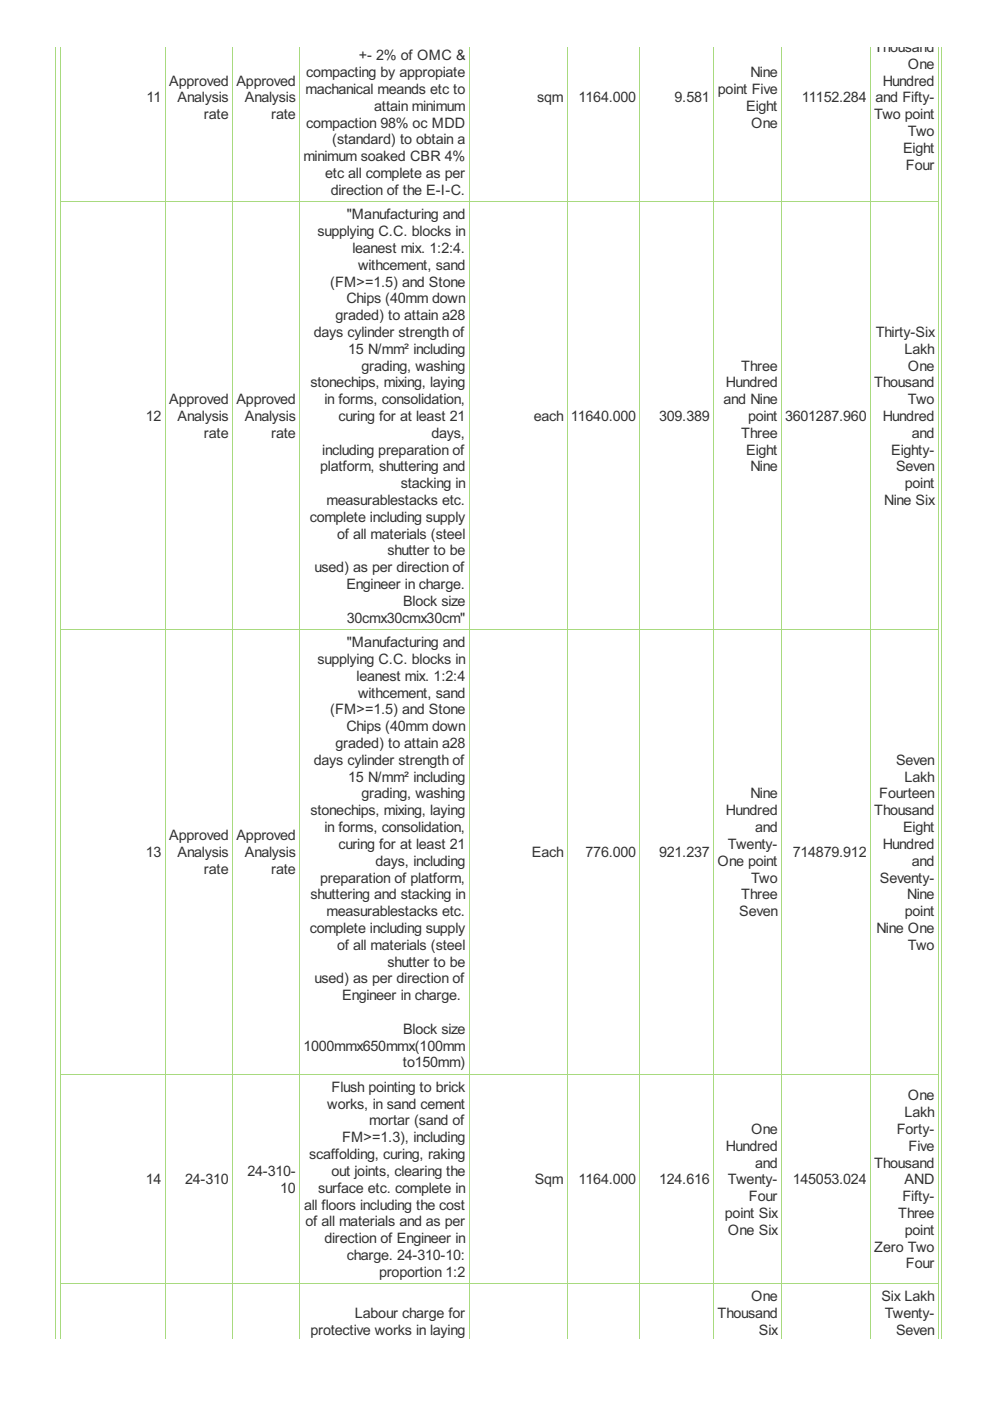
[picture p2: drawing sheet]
<svg xmlns="http://www.w3.org/2000/svg" width="210mm" height="297mm" viewBox="0 0 210 297" stroke-linecap="round" stroke-linejoin="round" font-family="sans-serif">
<defs><g id="words">
<g font-size="3.4" fill="#333">
<text x="185.4" y="11">Thousand</text>
<text x="64.9" y="16.4">compacting by appropiate</text>
<text x="76.1" y="12.8">+- 2% of OMC &amp;</text>
<text x="159.1" y="16.4">Nine</text>
<text x="192.5" y="14.6">One</text>
<text x="31.1" y="21.7">11</text>
<text x="35.9" y="18.2">Approved</text>
<text x="37.7" y="21.7">Analysis</text>
<text x="50.1" y="18.2">Approved</text>
<text x="51.9" y="21.7">Analysis</text>
<text x="64.8" y="19.9">machanical meands etc to</text>
<text x="79.3" y="23.5">attain minimum</text>
<text x="113.9" y="21.7">sqm</text>
<text x="122.7" y="21.7">1164.000</text>
<text x="143" y="21.7">9.581</text>
<text x="152.2" y="19.9">point Five</text>
<text x="158.2" y="23.5">Eight</text>
<text x="170" y="21.7">11152.284</text>
<text x="185.6" y="21.7">and Fifty-</text>
<text x="187.2" y="18.2">Hundred</text>
<text x="43.2" y="25.3">rate</text>
<text x="57.5" y="25.3">rate</text>
<text x="64.9" y="27.1">compaction 98% oc MDD</text>
<text x="159.2" y="27.1">One</text>
<text x="185.4" y="25.3">Two point</text>
<text x="192.5" y="28.8">Two</text>
<text x="64.3" y="34.2">minimum soaked CBR 4%</text>
<text x="70.4" y="30.6">(standard) to obtain a</text>
<text x="191.5" y="32.4">Eight</text>
<text x="192.1" y="36">Four</text>
<text x="68.9" y="37.8">etc all complete as per</text>
<text x="70.1" y="41.3">direction of the E-I-C.</text>
<text x="73.5" y="46.5">&quot;Manufacturing and</text>
<text x="67.3" y="50.1">supplying C.C. blocks in</text>
<text x="74.7" y="53.6">leanest mix. 1:2:4.</text>
<text x="75.9" y="57.2">withcement, sand</text>
<text x="70" y="60.8">(FM&gt;=1.5) and Stone</text>
<text x="73.4" y="64.3">Chips (40mm down</text>
<text x="66.6" y="71.5">days cylinder strength of</text>
<text x="71.2" y="67.9">graded) to attain a28</text>
<text x="185.7" y="71.5">Thirty-Six</text>
<text x="73.8" y="75">15 N/mm² including</text>
<text x="191.8" y="75">Lakh</text>
<text x="65.8" y="82.1">stonechips, mixing, laying</text>
<text x="76.7" y="78.6">grading, washing</text>
<text x="153.9" y="82.1">Hundred</text>
<text x="157.2" y="78.6">Three</text>
<text x="185.4" y="82.1">Thousand</text>
<text x="192.5" y="78.6">One</text>
<text x="30.9" y="89.3">12</text>
<text x="35.9" y="85.7">Approved</text>
<text x="37.7" y="89.3">Analysis</text>
<text x="50.1" y="85.7">Approved</text>
<text x="51.9" y="89.3">Analysis</text>
<text x="68.8" y="85.7">in forms, consolidation,</text>
<text x="71.8" y="89.3">curing for at least 21</text>
<text x="113.2" y="89.3">each</text>
<text x="121" y="89.3">11640.000</text>
<text x="139.7" y="89.3">309.389</text>
<text x="153.4" y="85.7">and Nine</text>
<text x="158.6" y="89.3">point</text>
<text x="166.5" y="89.3">3601287.960</text>
<text x="187.2" y="89.3">Hundred</text>
<text x="192.5" y="85.7">Two</text>
<text x="43.2" y="92.8">rate</text>
<text x="57.5" y="92.8">rate</text>
<text x="91.5" y="92.8">days,</text>
<text x="157.2" y="92.8">Three</text>
<text x="193.3" y="92.8">and</text>
<text x="67.9" y="100">platform, shuttering and</text>
<text x="68.3" y="96.4">including preparation of</text>
<text x="158.2" y="96.4">Eight</text>
<text x="159.1" y="100">Nine</text>
<text x="188.9" y="96.4">Eighty-</text>
<text x="190" y="100">Seven</text>
<text x="69.2" y="107.1">measurablestacks etc.</text>
<text x="85" y="103.5">stacking in</text>
<text x="187.5" y="107.1">Nine Six</text>
<text x="191.9" y="103.5">point</text>
<text x="65.7" y="110.6">complete including supply</text>
<text x="71.5" y="114.2">of all materials (steel</text>
<text x="82.1" y="117.8">shutter to be</text>
<text x="66.7" y="121.3">used) as per direction of</text>
<text x="73.4" y="124.9">Engineer in charge.</text>
<text x="85.5" y="128.5">Block size</text>
<text x="73.5" y="132">30cmx30cmx30cm&quot;</text>
<text x="73.5" y="137.2">&quot;Manufacturing and</text>
<text x="67.3" y="140.8">supplying C.C. blocks in</text>
<text x="75.6" y="144.4">leanest mix. 1:2:4</text>
<text x="75.9" y="147.9">withcement, sand</text>
<text x="70" y="151.5">(FM&gt;=1.5) and Stone</text>
<text x="73.4" y="155">Chips (40mm down</text>
<text x="71.2" y="158.6">graded) to attain a28</text>
<text x="66.6" y="162.2">days cylinder strength of</text>
<text x="73.8" y="165.7">15 N/mm² including</text>
<text x="190" y="162.2">Seven</text>
<text x="191.8" y="165.7">Lakh</text>
<text x="65.8" y="172.9">stonechips, mixing, laying</text>
<text x="76.7" y="169.3">grading, washing</text>
<text x="153.9" y="172.9">Hundred</text>
<text x="159.1" y="169.3">Nine</text>
<text x="185.4" y="172.9">Thousand</text>
<text x="186.4" y="169.3">Fourteen</text>
<text x="35.9" y="178.2">Approved</text>
<text x="50.1" y="178.2">Approved</text>
<text x="68.8" y="176.4">in forms, consolidation,</text>
<text x="71.8" y="180">curing for at least 21</text>
<text x="154.3" y="180">Twenty-</text>
<text x="160.1" y="176.4">and</text>
<text x="187.2" y="180">Hundred</text>
<text x="191.5" y="176.4">Eight</text>
<text x="30.9" y="181.8">13</text>
<text x="37.7" y="181.8">Analysis</text>
<text x="43.2" y="185.3">rate</text>
<text x="51.9" y="181.8">Analysis</text>
<text x="57.5" y="185.3">rate</text>
<text x="79.6" y="183.5">days, including</text>
<text x="112.8" y="181.8">Each</text>
<text x="124.2" y="181.8">776.000</text>
<text x="139.7" y="181.8">921.237</text>
<text x="152.1" y="183.5">One point</text>
<text x="168.1" y="181.8">714879.912</text>
<text x="193.3" y="183.5">and</text>
<text x="65.8" y="190.7">shuttering and stacking in</text>
<text x="67.9" y="187.1">preparation of platform,</text>
<text x="157.2" y="190.7">Three</text>
<text x="159.2" y="187.1">Two</text>
<text x="186.6" y="187.1">Seventy-</text>
<text x="192.4" y="190.7">Nine</text>
<text x="65.7" y="197.8">complete including supply</text>
<text x="69.2" y="194.2">measurablestacks etc.</text>
<text x="156.7" y="194.2">Seven</text>
<text x="185.8" y="197.8">Nine One</text>
<text x="191.9" y="194.2">point</text>
<text x="71.5" y="201.4">of all materials (steel</text>
<text x="192.5" y="201.4">Two</text>
<text x="66.7" y="208.5">used) as per direction of</text>
<text x="82.1" y="204.9">shutter to be</text>
<text x="72.5" y="212.1">Engineer in charge.</text>
<text x="85.5" y="219.2">Block size</text>
<text x="64.3" y="222.7">1000mmx650mmx(100mm</text>
<text x="85.4" y="226.3">to150mm)</text>
<text x="70.3" y="231.5">Flush pointing to brick</text>
<text x="192.5" y="233.3">One</text>
<text x="69.4" y="235.1">works, in sand cement</text>
<text x="78.3" y="238.6">mortar (sand of</text>
<text x="191.8" y="236.8">Lakh</text>
<text x="65.5" y="245.8">scaffolding, curing, raking</text>
<text x="72.5" y="242.2">FM&gt;=1.3), including</text>
<text x="153.9" y="244">Hundred</text>
<text x="159.2" y="240.4">One</text>
<text x="190.1" y="240.4">Forty-</text>
<text x="192.7" y="244">Five</text>
<text x="30.9" y="251.1">14</text>
<text x="39.2" y="251.1">24-310</text>
<text x="52.5" y="249.3">24-310-</text>
<text x="70.3" y="249.3">out joints, clearing the</text>
<text x="113.4" y="251.1">Sqm</text>
<text x="122.7" y="251.1">1164.000</text>
<text x="139.7" y="251.1">124.616</text>
<text x="154.3" y="251.1">Twenty-</text>
<text x="160.1" y="247.5">and</text>
<text x="168.1" y="251.1">145053.024</text>
<text x="185.4" y="247.5">Thousand</text>
<text x="191.8" y="251.1">AND</text>
<text x="59.4" y="252.9">10</text>
<text x="64.5" y="256.4">all floors including the cost</text>
<text x="67.4" y="252.9">surface etc. complete in</text>
<text x="158.8" y="254.7">Four</text>
<text x="191.3" y="254.7">Fifty-</text>
<text x="64.8" y="260">of all materials and as per</text>
<text x="68.8" y="263.6">direction of Engineer in</text>
<text x="153.7" y="258.2">point Six</text>
<text x="154.3" y="261.8">One Six</text>
<text x="190.4" y="258.2">Three</text>
<text x="191.9" y="261.8">point</text>
<text x="73.5" y="267.1">charge. 24-310-10:</text>
<text x="185.4" y="265.4">Zero Two</text>
<text x="192.1" y="268.9">Four</text>
<text x="80.4" y="270.7">proportion 1:2</text>
<text x="159.2" y="275.9">One</text>
<text x="186.9" y="275.9">Six Lakh</text>
<text x="75.2" y="279.5">Labour charge for</text>
<text x="152.1" y="279.5">Thousand</text>
<text x="187.6" y="279.5">Twenty-</text>
<text x="65.8" y="283">protective works in laying</text>
<text x="160.9" y="283">Six</text>
<text x="190" y="283">Seven</text>
</g>
</g></defs>
<g fill="none" stroke="#a8da7f" stroke-width=".21">
<path d="M11.8 9.9v273.9M12.7 9.9v273.9M35 9.9v273.9M49.3 9.9v273.9M63.5 9.9v273.9M99.4 9.9v273.9M120.2 9.9v273.9M135.7 9.9v273.9M151.3 9.9v273.9M165.7 9.9v273.9M184.5 9.9v273.9M198.9 9.9v273.9"/>
<path d="M199.7 9.9v273.9M12.7 42.7h186.3M12.7 133.4h186.3M12.7 227.7h186.3M12.7 272.1h186.3"/>
</g>
<use href="#words"/>
</svg>
